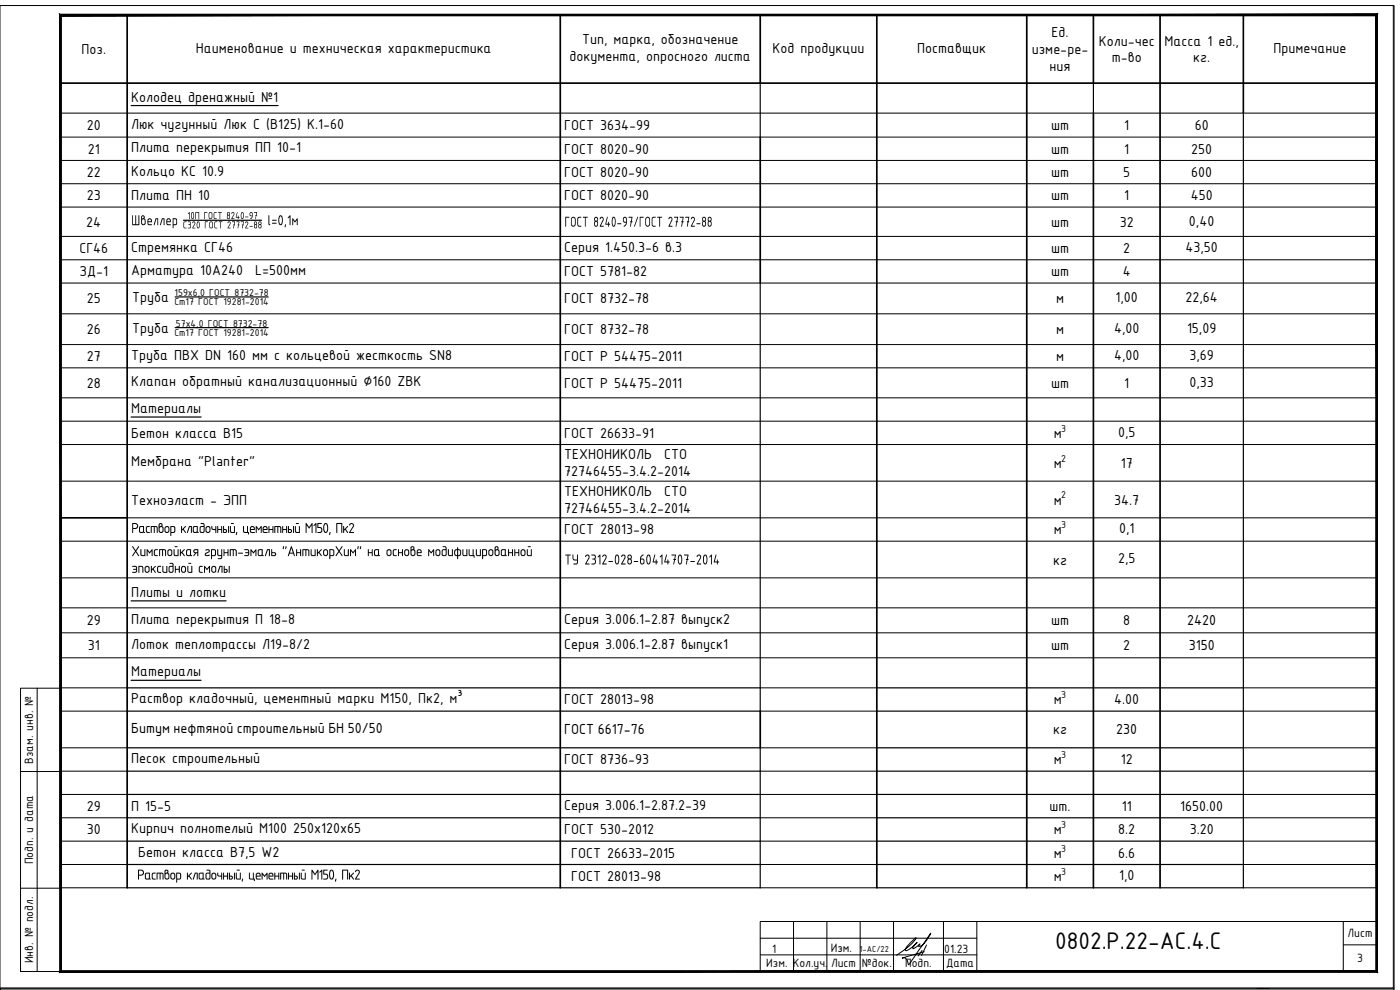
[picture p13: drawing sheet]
<svg xmlns="http://www.w3.org/2000/svg" width="420mm" height="297mm" viewBox="0 0 420 297" stroke-linecap="round" stroke-linejoin="round" font-family="sans-serif">
<defs><g id="words">
<text font-size="7.8" x="316.6" y="284.7">0802.Р.22-АС.4.С</text>
<g font-size="5.7">
<text x="39.4" y="67.6">Швеллер</text>
<text x="80.7" y="67.6">l=0,1м</text>
<text x="169.4" y="68">ГОСТ8240-97/</text>
<text x="191.7" y="68">ГОСТ27772-88</text>
<text x="169.4" y="169.4">ТУ2312-028-60414707-2014</text>
</g>
<g font-size="4.7">
<text x="315.6" y="11.2">Ед.</text>
<text x="24.5" y="16.2">Поз.</text>
<text x="58.8" y="15.8">Наименование и техническая характеристика</text>
<text x="174.7" y="13.3">Тип, марка, обозначение</text>
<text x="231.9" y="15.8">Код продукции</text>
<text x="275.3" y="16">Поставщик</text>
<text x="309.7" y="16.2">изме-ре-</text>
<text x="329.8" y="13.7">Коли-чес</text>
<text x="349.5" y="13.7">Масса 1 ед.,</text>
<text x="382.2" y="15.8">Примечание</text>
<text x="170.9" y="18.3">документа, опросного листа</text>
<text x="315" y="21.2">ния</text>
<text x="333.7" y="18.7">т-во</text>
<text x="358.1" y="18.7">кг.</text>
<text x="39.3" y="30.5">Колодец дренажный №1</text>
<text x="26.1" y="39">20</text>
<text x="39.3" y="38.7">Люк чугунный Люк С (В125) К.1-60</text>
<text x="169.4" y="39">ГОСТ 3634-99</text>
<text x="315.4" y="39">шт</text>
<text x="337.4" y="39">1</text>
<text x="358.5" y="39">60</text>
<text x="26.4" y="46.1">21</text>
<text x="39.3" y="45.7">Плита перекрытия ПП 10-1</text>
<text x="169.4" y="46.1">ГОСТ 8020-90</text>
<text x="315.4" y="46.1">шт</text>
<text x="337.4" y="46.1">1</text>
<text x="357.5" y="46.1">250</text>
<text x="26.1" y="53.1">22</text>
<text x="39.3" y="52.9">Кольцо КС 10.9</text>
<text x="169.4" y="53.1">ГОСТ 8020-90</text>
<text x="315.4" y="53.1">шт</text>
<text x="337.1" y="53.1">5</text>
<text x="357.5" y="53.1">600</text>
<text x="26.1" y="60.1">23</text>
<text x="39.3" y="60.1">Плита ПН 10</text>
<text x="169.4" y="60.1">ГОСТ 8020-90</text>
<text x="315.4" y="60.1">шт</text>
<text x="337.4" y="60.1">1</text>
<text x="357.4" y="60.1">450</text>
<text x="25.9" y="68">24</text>
<text x="315.4" y="68">шт</text>
<text x="336" y="68">32</text>
<text x="356.8" y="67.7">0,40</text>
<text x="23.8" y="75.9">СГ46</text>
<text x="39.3" y="75.5">Стремянка СГ46</text>
<text x="169.4" y="75.5">Серия 1.450.3-6 в.3</text>
<text x="315.4" y="75.9">шт</text>
<text x="337.1" y="75.9">2</text>
<text x="355.8" y="75.6">43,50</text>
<text x="23.9" y="82.7">ЗД-1</text>
<text x="39.3" y="82.5">Арматура 10А240</text>
<text x="76.6" y="82.5">L=500мм</text>
<text x="169.4" y="82.9">ГОСТ 5781-82</text>
<text x="315.4" y="82.9">шт</text>
<text x="337" y="82.9">4</text>
<text x="26.1" y="91">25</text>
<text x="39.7" y="90.6">Труба</text>
<text x="169.4" y="91">ГОСТ 8732-78</text>
<text x="316.9" y="91">м</text>
<text x="334.8" y="90.7">1,00</text>
<text x="355.8" y="90.7">22,64</text>
<text x="26.1" y="100.3">26</text>
<text x="39.7" y="99.8">Труба</text>
<text x="169.4" y="100.3">ГОСТ 8732-78</text>
<text x="316.9" y="100.3">м</text>
<text x="334.3" y="100">4,00</text>
<text x="356.2" y="100">15,09</text>
<text x="39.3" y="107.9">Труба ПВХ DN 160 мм с кольцевой жесткость SN8</text>
<text x="26.1" y="108.4">27</text>
<text x="169.4" y="108.4">ГОСТ Р 54475-2011</text>
<text x="316.9" y="108.4">м</text>
<text x="334.3" y="108.1">4,00</text>
<text x="357" y="108.1">3,69</text>
<text x="26.1" y="116.4">28</text>
<text x="39.3" y="115.9">Клапан обратный канализационный ∅160 ZBK</text>
<text x="169.4" y="116.4">ГОСТ Р 54475-2011</text>
<text x="315.4" y="116.4">шт</text>
<text x="337.4" y="116.4">1</text>
<text x="357" y="116.1">0,33</text>
<text x="39.3" y="123.9">Материалы</text>
<text x="39.3" y="131.4">Бетон класса В15</text>
<text x="169.4" y="131.4">ГОСТ 26633-91</text>
<text x="316.3" y="131.4">м</text>
<text x="335.5" y="131.1">0,5</text>
<text x="169.4" y="137.9">ТЕХНОНИКОЛЬ</text>
<text x="199.4" y="137.9">СТО</text>
<text x="39.3" y="139.9">Мембрана &quot;Planter&quot;</text>
<text x="169.4" y="142.9">72746455-3.4.2-2014</text>
<text x="316.3" y="140.4">м</text>
<text x="336.4" y="140.4">17</text>
<text x="169.4" y="148.9">ТЕХНОНИКОЛЬ</text>
<text x="199.4" y="148.9">СТО</text>
<text x="39.3" y="151.4">Техноэласт - ЭПП</text>
<text x="169.4" y="153.9">72746455-3.4.2-2014</text>
<text x="316.3" y="151.4">м</text>
<text x="334.4" y="151.4">34.7</text>
<text x="39.3" y="159.9">Раствор кладочный , цементный М 150, Пк2</text>
<text x="169.4" y="160.4">ГОСТ 28013-98</text>
<text x="316.3" y="160.4">м</text>
<text x="335.8" y="160.1">0,1</text>
<text x="39.3" y="166.9">Химстойкая грунт</text>
<text x="71.1" y="166.9">-эмаль &quot;АнтикорХим &quot; на основе модифицированной</text>
<text x="39.3" y="171.9">эпоксидной смолы</text>
<text x="316.1" y="169.4">кг</text>
<text x="335.5" y="169.1">2,5</text>
<text x="39.3" y="179.1">Плиты и лотки</text>
<text x="26.1" y="187.6">29</text>
<text x="39.3" y="187.2">Плита перекрытия П 18-8</text>
<text x="169.4" y="187.2">Серия 3.006.1-2.87 выпуск2</text>
<text x="315.4" y="187.6">шт</text>
<text x="337.1" y="187.6">8</text>
<text x="26.4" y="195.1">31</text>
<text x="39.3" y="194.7">Лоток теплотрассы Л19-8/2</text>
<text x="169.4" y="194.7">Серия 3.006.1-2.87 выпуск1</text>
<text x="315.4" y="195.1">шт</text>
<text x="337.1" y="195.1">2</text>
<text x="39.3" y="202.9">Материалы</text>
<text x="39.3" y="210.9">Раствор кладочный, цементный марки М150, Пк2, м³</text>
<text x="169.4" y="211.4">ГОСТ 28013-98</text>
<text x="316.3" y="211.4">м</text>
<text x="334.4" y="211.4">4.00</text>
<text x="39.3" y="228.9">Песок строительный</text>
<text x="169.4" y="229.4">ГОСТ 8736-93</text>
<text x="316.3" y="229.4">м</text>
<text x="336.4" y="229.4">12</text>
<text x="26.1" y="243.4">29</text>
<text x="39.3" y="243.4">П 15-5</text>
<text x="169.4" y="242.9">Серия 3.006.1-2.87.2-39</text>
<text x="315" y="243.4">шт.</text>
<text x="336.7" y="243.4">11</text>
<text x="354.2" y="243.4">1650.00</text>
<text x="26.1" y="250.4">30</text>
<text x="39.3" y="249.9">Кирпич полнотелый М100 250х120х65</text>
<text x="169.4" y="250.4">ГОСТ 530-2012</text>
<text x="316.3" y="250.4">м</text>
<text x="335.6" y="250.4">8.2</text>
<text x="357.1" y="250.4">3.20</text>
<text x="41.5" y="257.1">Бетон класса В7,5 W2</text>
<text x="171.5" y="257.4">ГОСТ 26633-2015</text>
<text x="316.3" y="257.4">м</text>
<text x="335.6" y="257.4">6.6</text>
<text x="40.9" y="263.9">Раствор кладочный , цементный М 150, Пк2</text>
<text x="171.5" y="264.4">ГОСТ 28013-98</text>
<text x="316.3" y="264.4">м</text>
<text x="335.8" y="264.1">1,0</text>
<text x="377.8" y="295.7">_</text>
</g>
<g font-size="4.2">
<text x="356.3" y="187.6">2420</text>
<text x="356.7" y="195.1">3150</text>
<text x="39.3" y="219.9">Битум нефтяной строительный БН 50/50</text>
<text x="169.4" y="220.4">ГОСТ 6617-76</text>
<text x="316.1" y="220.4">кг</text>
<text x="335" y="220.4">230</text>
</g>
<g font-size="4">
<text x="56.2" y="65.7">10П ГОСТ 8240-97</text>
<text x="54.9" y="68.5">С320 ГОСТ 27772-88</text>
</g>
<g font-size="3.9">
<text x="9.9" y="229.2" transform="rotate(-90 9.9 229.2)">Взам. инв. №</text>
<text x="9.9" y="259.4" transform="rotate(-90 9.9 259.4)">Подп. и дата</text>
<text x="404.4" y="281.2">Лист</text>
<text x="283.4" y="286">01.23</text>
<text x="9.9" y="289" transform="rotate(-90 9.9 289)">Инв. № подл.</text>
<text x="230" y="290.2">Изм. Кол.уч.</text>
<text x="249.4" y="290.2">Лист</text>
<text x="258.7" y="290.2">№док.</text>
<text x="271.7" y="290.2">Подп.</text>
<text x="283.9" y="290.2">Дата</text>
<text x="407.3" y="288.7">3</text>
</g>
<g font-size="3.5">
<text x="231.8" y="285.9">1</text>
<text x="249.3" y="285.8">Изм.</text>
</g>
<g font-size="3.3">
<text x="52.4" y="88.7">159х6,0 ГОСТ 8732-78</text>
<text x="52.3" y="91.6">Ст17 ГОСТ 19281-2014</text>
<text x="52.3" y="100.8">Ст17 ГОСТ 19281-2014</text>
<text x="52.8" y="98">57х4,0 ГОСТ 8732-78</text>
<text x="318.5" y="129.5">3</text>
<text x="318.5" y="138.5">2</text>
<text x="318.5" y="149.5">2</text>
<text x="318.5" y="158.5">3</text>
<text x="318.5" y="209.5">3</text>
<text x="318.5" y="227.5">3</text>
<text x="318.5" y="248.5">3</text>
<text x="318.5" y="255.5">3</text>
<text x="318.5" y="262.5">3</text>
</g>
<text font-size="2.5" x="258" y="285.7">1-АС/22</text>
</g></defs>
<!-- layer: 0 -->
<g fill="none" stroke="#000" stroke-width=".3">
<path d="M0 1.7h418.4v295.3h-418.4zM418.1 1.7v294.8h-418.1h418.4M6.2 206.5h12v85h-12zM11.2 206.5v85M6.2 231.5h12M6.2 266.5h12M228.2 276.5h185v15h-185zM238.1 276.5v15M248.2 276.5v15M258.1 276.5v15M268.2 276.5v15M283.1 276.5v15"/>
<path d="M293.2 276.5v15M403.1 276.5v15M228.2 281.5h65M228.2 286.5h65M403.1 283.5h10.1"/>
</g>
<path d="M17.9 4.3l.5 .4 395-.4zM18.4 4.7l395-.4-.5 .4zM412.9 4.7l.5 287v-287.4zM412.9 4.7l.5 287-.5-.5zM17.9 291.7h395.5l-.5-.5zM17.9 291.7l.5-.5h394.5zM17.9 4.3v287.4l.5-.5zM17.9 4.3l.5 .4v286.5z" fill="#000" stroke="#000" stroke-width=".3"/>
<path d="M276.7 285.2l-1.2 1.6M277.4 285.5l-6.6 2a1.58 1.58 0 0 1 1.8 1.9l.1 .1 .7-.9 5.9-8.6-.1 .4a7.1 7.1 0 0 1-3.2 3.5l-.3-.1 .4-.6-2.1 1.4a2.58 2.58 0 0 1 1.2-1.8l-.9 .9a3.5 3.5 0 0 1-2.5 1.5v-.6l.5-.7 1.9-2 .8-.5a15.3 15.3 0 0 1-6 5.2M278.1 283.5l-1.5 3.2" fill="none" stroke="#000" stroke-width=".3"/>
<g fill="none" stroke="#000" stroke-width=".36">
<path d="M39.3 31.7h44.2M228.2 24.9v16.2M328.1 24.9v9M373.1 33.9v232.5h-110M55.1 66.1h23.4M52.6 89.1h27.9M52.6 98.3h27.9M228.2 84.9v128.5h-190M39.3 125.1h21M39.3 180.3h28.6M38.2 206.4h190M39.3 204.1h21"/>
<path d="M263.1 206.4h110M263.1 213.4h110M38.2 224.4h190v42h-190M38.2 231.4h190M38.2 238.4h190M263.1 224.4h110M263.1 231.4h110M263.1 238.4h110M38.2 245.4h190M38.2 252.4h190M38.2 259.4h190M263.1 245.4h110"/>
<path d="M263.1 252.4h110M263.1 259.4h110"/>
</g>
<g fill="#000">
<path d="M65.9 169.8l.9 .1-.1 2-.2-.1v-1.7h-.4l-.5 1.7h-.3zM67.1 164.8l.3 .1v.8h.9v-.9h.2v2h-.2v-.8h-.9v.8h-.3zM69 164.8l1.8 .1 .3 .5-.1 1.4-.3-.1v-1.5l-.6-.1v1.7l-.2 .1-.1-1.8h-.5v1.6l-.3 .2zM152.5 164.8l.3 .1v.8h.9v-.8l.2-.1v2.1l-.2-.1v-.8h-.9v.8h-.3zM154.4 164.8l.2 .1v.8h1v-.9h.2v2h-.2v-.8h-1v.8h-.2z"/>
<path d="M67.2 169.8h.2v.9h.5l.4 .4-.3 .7h-.9zM67.4 171v.6l.5-.1 .1-.4zM68.7 169.8h.2l-.1 2.1-.2-.1z"/>
<path d="M156.4 165l.8-.2 .5 .5v1.1l-.5 .4h-.6l-.3-.4-.1-.9zM156.7 165.2l-.2 1.1 .6 .2 .3-.3v-.9l-.4-.2z"/>
<path d="M158.1 164.8l.3 .1v1.5l.9 .2v-1.8h.3v2l-1 .1-.4-.3zM158.4 163.9h.8l.1 .2-.8 .1z"/>
</g>
<g fill="none" stroke="#000" stroke-width=".51">
<path d="M38.2 4.5v261.9M168.1 4.5v261.9M228.2 4.5v20.4M263.1 4.5v261.9M308.1 4.5v261.9M328.1 4.5v20.4M348.1 4.5v261.9M373.1 4.5v29.4M18.2 24.9h395M328.1 33.9v232.5M228.2 41.1v43.8M18.2 155.4h20"/>
<path d="M228.2 213.4v11M18.2 266.4v-261.9h395v261.9"/>
</g>
<g fill="none" stroke="#000" stroke-width=".3">
<path d="M18.2 33.9h395M18.2 41.1h395M18.2 48.1h395M18.2 55.1h395M18.2 62.1h395M18.2 70.9h395M18.2 77.9h395M18.2 84.9h395M18.2 94.2h395M18.2 103.4h395M18.2 110.4h395M18.2 119.4h395"/>
<path d="M18.2 126.4h395M18.2 133.4h395M18.2 144.4h395M38.2 155.4h375M18.2 162.4h395M18.2 173.4h395M18.2 182.4h395M18.2 189.9h395M18.2 197.4h395M18.2 206.4h20M18.2 213.4h20M228.2 206.4h34.9"/>
<path d="M228.2 213.4h34.9M373.1 206.4h40.1M373.1 213.4h40.1M18.2 224.4h20M18.2 231.4h20M18.2 238.4h20M228.2 224.4h34.9M228.2 231.4h34.9M228.2 238.4h34.9M373.1 224.4h40.1M373.1 231.4h40.1M373.1 238.4h40.1"/>
<path d="M18.2 245.4h20M18.2 252.4h20M18.2 259.4h20M228.2 245.4h34.9M228.2 252.4h34.9M228.2 259.4h34.9M373.1 245.4h40.1M373.1 252.4h40.1M373.1 259.4h40.1M18.2 266.4h20M228.2 266.4h34.9M373.1 266.4h40.1"/>
</g>
<use href="#words"/>
</svg>
